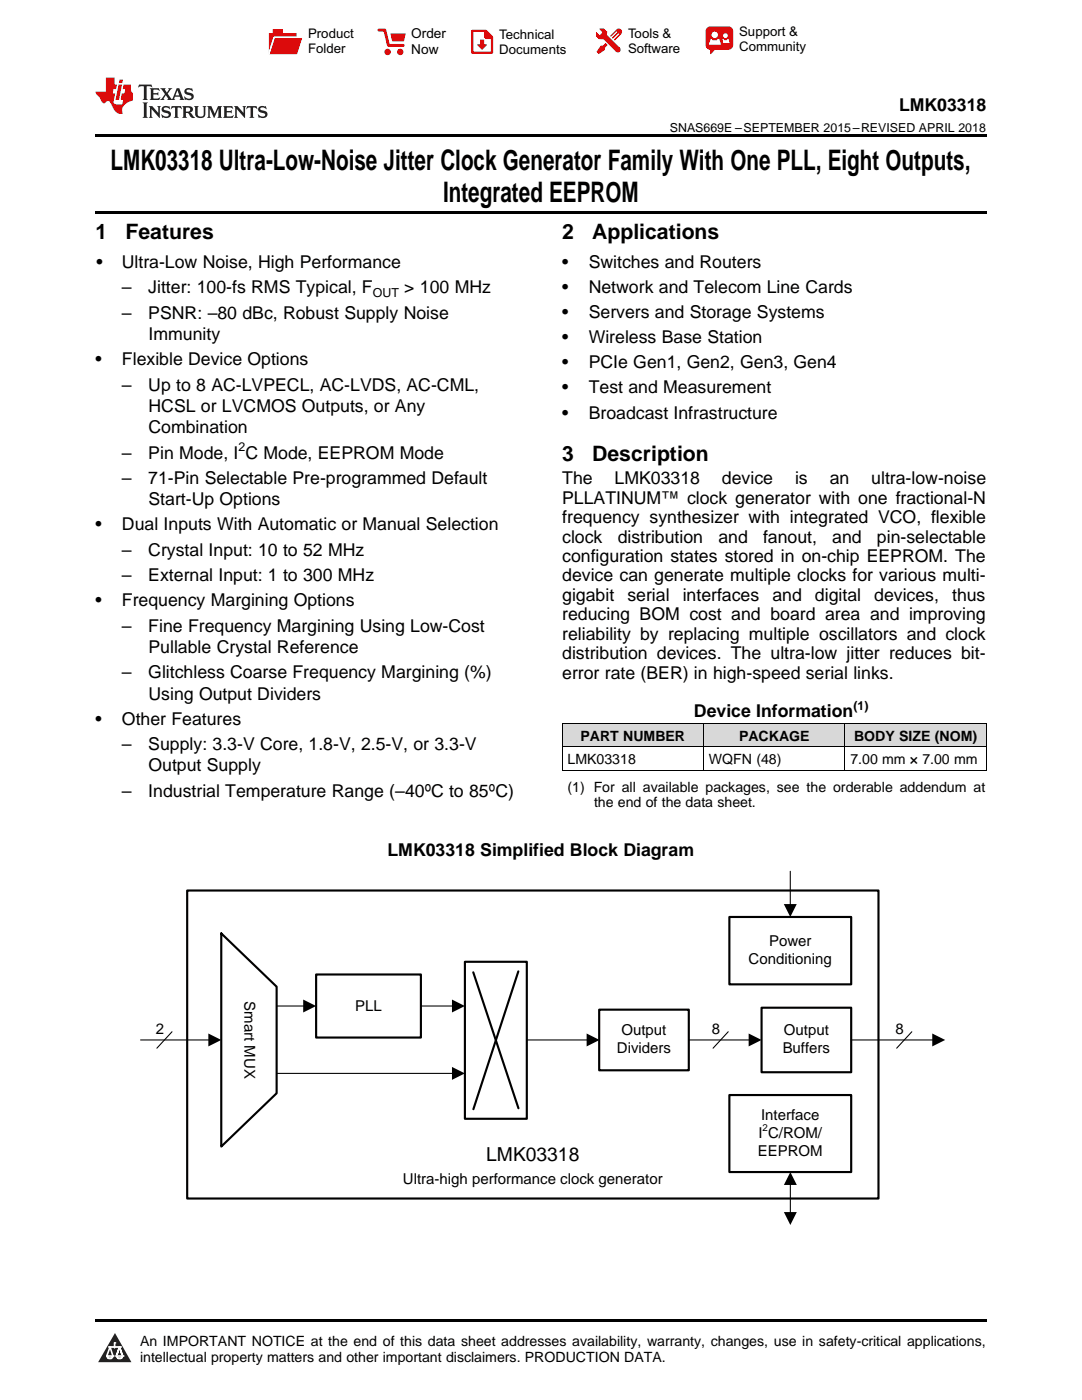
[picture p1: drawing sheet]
<svg xmlns="http://www.w3.org/2000/svg" width="216mm" height="279mm" viewBox="0 0 216 279" stroke-linecap="round" stroke-linejoin="round" font-family="sans-serif">
<defs><g id="words">
<g font-size="5.6">
<text x="22" y="33.9">LMK03318 Ultra-Low-Noise Jitter Clock Generator Family With One PLL, Eight Outputs,</text>
<text x="88.4" y="40.2">Integrated EEPROM</text>
</g>
<g font-size="4.2">
<text x="19" y="47.8">1</text>
<text x="25" y="47.8">Features</text>
<text x="112.2" y="47.8">2</text>
<text x="118.2" y="47.8">Applications</text>
<text x="112.2" y="92">3</text>
<text x="118.2" y="92">Description</text>
</g>
<text font-size="3.8" x="97" y="231.7">LMK03318</text>
<g font-size="3.5">
<text x="179.4" y="22.2">LMK03318</text>
<text x="19.2" y="53.5">•</text>
<text x="24.3" y="53.5">Ultra-Low Noise, High Performance</text>
<text x="112.2" y="53.5">•</text>
<text x="117.5" y="53.5">Switches and Routers</text>
<text x="24.3" y="58.6">–</text>
<text x="29.6" y="58.6">Jitter: 100-fs RMS Typical, F</text>
<text x="80.6" y="58.6">&gt; 100 MHz</text>
<text x="112.2" y="58.5">•</text>
<text x="117.5" y="58.5">Network and Telecom Line Cards</text>
<text x="24.3" y="63.6">–</text>
<text x="29.6" y="63.6">PSNR: –80 dBc, Robust Supply Noise</text>
<text x="112.2" y="63.5">•</text>
<text x="117.5" y="63.5">Servers and Storage Systems</text>
<text x="29.6" y="67.9">Immunity</text>
<text x="112.2" y="68.5">•</text>
<text x="117.5" y="68.5">Wireless Base Station</text>
<text x="19" y="72.9">•</text>
<text x="24.3" y="72.9">Flexible Device Options</text>
<text x="24.3" y="78">–</text>
<text x="29.6" y="78">Up to 8 AC-LVPECL, AC-LVDS, AC-CML,</text>
<text x="112.2" y="73.5">•</text>
<text x="117.5" y="73.5">PCIe Gen1, Gen2, Gen3, Gen4</text>
<text x="29.6" y="82.2">HCSL or LVCMOS Outputs, or Any</text>
<text x="112.2" y="78.5">•</text>
<text x="112.2" y="83.5">•</text>
<text x="117.5" y="78.5">Test and Measurement</text>
<text x="117.5" y="83.5">Broadcast Infrastructure</text>
<text x="29.6" y="86.4">Combination</text>
<text x="24.3" y="91.5">–</text>
<text x="29.6" y="91.5">Pin Mode, I C Mode, EEPROM Mode</text>
<text x="24.3" y="96.6">–</text>
<text x="29.6" y="96.6">71-Pin Selectable Pre-programmed Default</text>
<text x="29.6" y="100.8">Start-Up Options</text>
<text x="112.2" y="96.6">The</text>
<text x="112.2" y="100.5">PLLATINUM™ clock generator with one fractional-N</text>
<text x="122.6" y="96.6">LMK03318</text>
<text x="144.1" y="96.6">device</text>
<text x="158.6" y="96.6">is</text>
<text x="165.6" y="96.6">an</text>
<text x="173.9" y="96.6">ultra-low-noise</text>
<text x="19" y="105.8">•</text>
<text x="24.3" y="105.8">Dual Inputs With Automatic or Manual Selection</text>
<text x="112.2" y="104.4">frequency synthesizer with integrated VCO, flexible</text>
<text x="24.3" y="110.9">–</text>
<text x="29.6" y="110.9">Crystal Input: 10 to 52 MHz</text>
<text x="112.2" y="108.3">clock</text>
<text x="112.2" y="112.1">configuration states stored in on-chip EEPROM. The</text>
<text x="123.3" y="108.3">distribution</text>
<text x="143.3" y="108.3">and</text>
<text x="152.3" y="108.3">fanout,</text>
<text x="166.1" y="108.3">and</text>
<text x="175" y="108.3">pin-selectable</text>
<text x="24.3" y="116">–</text>
<text x="29.6" y="116">External Input: 1 to 300 MHz</text>
<text x="112.2" y="116">device can generate multiple clocks for various multi-</text>
<text x="112.2" y="119.9">gigabit</text>
<text x="125.2" y="119.9">serial</text>
<text x="136.2" y="119.9">interfaces</text>
<text x="154.1" y="119.9">and</text>
<text x="162.6" y="119.9">digital</text>
<text x="174.4" y="119.9">devices,</text>
<text x="190" y="119.9">thus</text>
<text x="19" y="121">•</text>
<text x="24.3" y="121">Frequency Margining Options</text>
<text x="112.2" y="123.8">reducing BOM cost and board area and improving</text>
<text x="24.3" y="126.1">–</text>
<text x="29.6" y="126.1">Fine Frequency Margining Using Low-Cost</text>
<text x="29.6" y="130.3">Pullable Crystal Reference</text>
<text x="112.2" y="127.7">reliability by replacing multiple oscillators and clock</text>
<text x="112.2" y="131.6">distribution devices. The ultra-low jitter reduces bit-</text>
<text x="24.3" y="135.4">–</text>
<text x="29.6" y="135.4">Glitchless Coarse Frequency Margining (%)</text>
<text x="112.2" y="135.4">error rate (BER) in high-speed serial links.</text>
<text x="29.6" y="139.6">Using Output Dividers</text>
<text x="138.5" y="143.2">Device Information</text>
<text x="19" y="144.6">•</text>
<text x="24.3" y="144.6">Other Features</text>
<text x="24.3" y="149.7">–</text>
<text x="29.6" y="149.7">Supply: 3.3-V Core, 1.8-V, 2.5-V, or 3.3-V</text>
<text x="29.6" y="154">Output Supply</text>
<text x="24.3" y="159">–</text>
<text x="29.6" y="159">Industrial Temperature Range (–40ºC to 85ºC)</text>
<text x="77.3" y="170.7">LMK03318 Simplified Block Diagram</text>
</g>
<g font-size="3">
<text x="153.5" y="188.8">Power</text>
<text x="149.4" y="192.4">Conditioning</text>
<text x="48.8" y="199.8" transform="rotate(90 48.8 199.8)">Smart MUX</text>
<text x="70.9" y="201.7">PLL</text>
<text x="31.1" y="206.4">2</text>
<text x="124" y="206.7">Output</text>
<text x="142.1" y="206.4">8</text>
<text x="156.4" y="206.7">Output</text>
<text x="178.7" y="206.4">8</text>
<text x="123.1" y="210.2">Dividers</text>
<text x="156.2" y="210.2">Buffers</text>
<text x="151.3" y="227.1">I C/ROM/</text>
<text x="151.9" y="223.5">Interface</text>
<text x="151.2" y="230.7">EEPROM</text>
<text x="80.4" y="236.3">Ultra-high performance clock generator</text>
</g>
<g font-size="2.8">
<text x="115.8" y="147.8">PART NUMBER</text>
<text x="147.5" y="147.8">PACKAGE</text>
<text x="170.4" y="147.8">BODY SIZE (NOM)</text>
<text x="113.2" y="152.5">LMK03318</text>
<text x="141.5" y="152.5">WQFN (48)</text>
<text x="169.7" y="152.5">7.00 mm × 7.00 mm</text>
<text x="113.2" y="158">(1) For all available packages, see the orderable addendum at</text>
<text x="118.5" y="161.1">the end of the data sheet.</text>
<text x="27.9" y="268.6">An IMPORTANT NOTICE at the end of this data sheet addresses availability, warranty, changes, use in safety-critical applications,</text>
<text x="27.9" y="271.8">intellectual property matters and other important disclaimers. PRODUCTION DATA.</text>
</g>
<g font-size="2.7">
<text x="82.1" y="7.7">Order</text>
<text x="82.1" y="10.7">Now</text>
</g>
<g font-size="2.6">
<text x="61.5" y="7.6">Product</text>
<text x="61.5" y="10.6">Folder</text>
<text x="99.6" y="7.8">Technical</text>
<text x="99.6" y="10.8">Documents</text>
<text x="125.3" y="7.6">Tools &amp;</text>
<text x="125.3" y="10.6">Software</text>
<text x="147.5" y="7.2">Support &amp;</text>
<text x="147.5" y="10.2">Community</text>
</g>
<g font-size="2.5">
<text x="133.7" y="26.3">SNAS669E –SEPTEMBER 2015–REVISED APRIL 2018</text>
<text x="74.4" y="59.3">OUT</text>
<text x="47.6" y="90.1">2</text>
<text x="170.3" y="141.7">(1)</text>
</g>
<text font-size="1.9" x="152.2" y="225.7">2</text>
</g></defs>
<g fill="#d8d8d8">
<path d="M112.2 144.4h28.2v4.7h-28.2z"/>
<path d="M140.4 144.4h28.2v4.7h-28.2z"/>
<path d="M168.6 144.4h28.2v4.7h-28.2z"/>
</g>
<path d="M22.9 266l3.3 5.9h-6.6z" fill="#231f20"/>
<path d="M21.3 270.6h1.2l-.3 .5h-.3a.53 .53 0 0 1-.6-.5z" fill-rule="evenodd" fill="#fff"/>
<path d="M21.3 270.6h1.2l-.3 .5h-.3a.53 .53 0 0 1-.6-.5z" fill="none" stroke="#231f20" stroke-width=".33"/>
<path d="M21.3 270.6l1.2 .1-.3 .4h-.5z" fill="none" stroke="#fff" stroke-width=".33"/>
<path d="M22.9 268.9h.1" fill="none" stroke="#fff" stroke-width=".33"/>
<path d="M22.9 268v.9z" fill="#fff"/>
<path d="M22.9 268v.9z" fill="none" stroke="#fff" stroke-width=".33"/>
<circle cx="22.9" cy="268" r=".16" fill="#fff"/>
<path d="M21.8 268.8h.1" fill="none" stroke="#fff" stroke-width=".33"/>
<path d="M21.8 268.8h2.2z" fill="#fff"/>
<path d="M21.8 268.8h2.2z" fill="none" stroke="#fff" stroke-width=".33"/>
<circle cx="24" cy="268.8" r=".16" fill="#fff"/>
<path d="M23.2 270.6h.1" fill="none" stroke="#fff" stroke-width=".33"/>
<path d="M23.8 268.8l-.6 1.8z" fill="#fff"/>
<path d="M23.8 268.8l-.6 1.8z" fill="none" stroke="#fff" stroke-width=".33"/>
<path d="M23.8 268.8l.7 1.8z" fill="#fff"/>
<path d="M23.8 268.8l.7 1.8z" fill="none" stroke="#fff" stroke-width=".33"/>
<path d="M24.4 270.6h.1" fill="none" stroke="#fff" stroke-width=".33"/>
<circle cx="21.3" cy="270.6" r=".16" fill="#fff"/>
<path d="M22 268.8l-.7 1.8z" fill="#fff"/>
<path d="M22 268.8l-.7 1.8z" fill="none" stroke="#fff" stroke-width=".33"/>
<path d="M22 268.8l.5 1.8z" fill="#fff"/>
<path d="M22 268.8l.5 1.8z" fill="none" stroke="#fff" stroke-width=".33"/>
<circle cx="22.5" cy="270.6" r=".16" fill="#fff"/>
<path d="M23.3 270.6h1.2a.63 .63 0 0 1-.6 .5 .63 .63 0 0 1-.6-.5z" fill-rule="evenodd" fill="#fff"/>
<path d="M23.3 270.6h1.2a.63 .63 0 0 1-.6 .5 .63 .63 0 0 1-.6-.5z" fill="none" stroke="#231f20" stroke-width=".33"/>
<path d="M23.3 270.6h1.2l-.4 .5h-.5z" fill="none" stroke="#fff" stroke-width=".33"/>
<path d="M23.2 270.6h.1" fill="none" stroke="#fff" stroke-width=".33"/>
<circle cx="24.5" cy="270.6" r=".16" fill="#fff"/>
<path d="M19 26.8h177.8v.6h-177.8zM19 42.2h177.8v.6h-177.8zM19 263.2h177.8v.5h-177.8z" fill="#000"/>
<path d="M37.4 177.7h137.9v61.5h-137.9zM44.2 186.3l11 10.6v21.3l-11 10.6zM63.1 194.5h20.9v12.6h-20.9zM92.8 191.9h12.3v31.4h-12.3zM94.4 194l9.1 27.2M103.4 193.9l-8.9 27.5M145.5 183h24.3v13.4h-24.3zM119.6 201.5h17.8v12.1h-17.8zM145.5 218.5h24.3v15.4h-24.3zM152 201.1h17.8v12.9h-17.8z" fill="none" stroke="#000" stroke-width=".43"/>
<path d="M157.7 173.9v6.8M28 207.5h13.9M34.3 205.9l-3 3.3M55.2 200.8h5.6M55.2 214.2h35.3M84 200.8h6.5M105.1 207.5h12.3M137.5 207.5h12.2M145.3 205.9l-3 3.3M169.9 207.5h16.4M181.9 205.9l-3 3.3M157.7 236.2v6" fill="none" stroke="#000" stroke-width=".21"/>
<path d="M60.5 199.5l2.6 1.3-2.6 1.3zM90.2 199.5l2.6 1.3-2.6 1.3zM156.4 180.4h2.6l-1.3 2.6zM41.6 206.3l2.6 1.2-2.6 1.3zM90.2 212.9l2.6 1.3-2.6 1.3zM117.1 206.3l2.5 1.2-2.5 1.3zM149.4 206.3l2.6 1.2-2.6 1.3zM186 206.3l2.6 1.2-2.6 1.3zM157.7 233.9l1.3 2.6h-2.6zM156.4 241.9h2.6l-1.3 2.6z" fill="#000"/>
<path d="M112.2 153.7h84.6M112.2 149h84.6M112.2 144.4h84.6M112.2 144.4v9.3M140.4 144.4v9.3M168.6 144.4v9.3M196.8 144.4v9.3" fill="none" stroke="#000" stroke-width=".2"/>
<path d="M27.7 16.9l-.1 .6 .6-.3h.5v.2v2.2l-.2 .4h1l-.2-.4v-2.2v-.2h.5l.6 .3-.2-.6zM29.9 17.6l.2 .4v1.6l-.2 .4h1.9l.1-.6a1.09 1.09 0 0 1-1.3 .1v-.6h.6l.4 .2v-.7l-.2 .2h-.8v-.6l.2-.1a1.01 1.01 0 0 1 1 .3l-.1-.6zM32 17.6l.9 1.2-1 1.2h.9l-.2-.3 .5-.7 .5 .7-.3 .3h1.7l-.2-.3 .1-.4h1l.1 .4-.2 .3h1l-.3-.4-.7-2h-.5l-1 2.2-.8-1.1 .9-1.1h-.9l.2 .2-.4 .7-.4-.7 .2-.2zM35.4 18l.4 1h-.8zM37 17.7a.66 .66 0 0 0-.2 .8 .66 .66 0 0 0 .6 .4l.7 .2 .1 .2a.8 .8 0 0 1-.7 .4 .8 .8 0 0 1-.7-.5l.1 .8 .2-.2a.94 .94 0 0 0 1.1 .1 .94 .94 0 0 0 .4-.9 1.48 1.48 0 0 0-1.3-.6v-.4a1.1 1.1 0 0 1 1.2 .2l-.2-.6-.2 .1-.5-.1zM28.5 20.4l.2 .4v2.3l-.2 .4h1l-.2-.4v-2.3l.2-.4zM29.7 21.2l.2 .4v1.5l-.2 .4h.8l-.3-.4 .1-1.3 1.6 1.8v-2l.2-.4h-.7l.2 .2v1.1l-1.2-1.3zM32.5 21.3a.66 .66 0 0 0-.2 .8 .66 .66 0 0 0 .6 .4l.6 .2 .2 .2a.8 .8 0 0 1-.8 .4 .8 .8 0 0 1-.7-.5l.2 .7 .2-.1a.94 .94 0 0 0 1 .1 .94 .94 0 0 0 .5-1 1.47 1.47 0 0 0-1.3-.6l-.1-.3a1.1 1.1 0 0 1 1.3 .2l-.2-.6-.2 .1-.5-.2zM34.3 21.2l-.2 .6a.64 .64 0 0 1 .8-.3v1.6l-.2 .4h1l-.3-.4 .1-1.6a.66 .66 0 0 1 .8 .3l-.2-.6zM36.3 21.2l.3 .4v1.5l-.3 .4h1l-.2-.2v-.7h.5l.1 .1a.8 .8 0 0 0 1.2 .7l-1-1a.62 .62 0 0 0 .6-.5 .62 .62 0 0 0-.6-.7zM37.1 21.5h.1a.48 .48 0 0 1 .6 0 .48 .48 0 0 1 .1 .6l-.2 .1-.6 .1zM38.7 21.2l.2 .2a2.29 2.29 0 0 0 .4 2 1.05 1.05 0 0 0 1.7-.7v-1.3l.2-.2h-.8l.2 .4v1.1a.61 .61 0 0 1-.6 .6 .61 .61 0 0 1-.6-.6v-1.1l.3-.4zM41.3 21.2l.3 .4v1.5l-.3 .4h.8l-.2-.4v-1.4l.8 1.9 .9-1.9v1.4l-.2 .4h.9l-.2-.4v-1.5l.2-.4h-.8l-.7 1.5-.6-1.5zM44.5 21.2l.2 .4v1.5l-.2 .4h1.9l.2-.6a1.1 1.1 0 0 1-1.4 .2v-.7h.6l.4 .2v-.6l-.2 .1-.8 .1v-.6l.2-.1a1.02 1.02 0 0 1 1.1 .2l-.2-.5zM46.7 21.2l.2 .4v1.5l-.2 .4h.8l-.3-.4 .1-1.3 1.6 1.8v-2l.2-.4h-.7l.2 .2v1.1l-1.2-1.3zM49.3 21.2l-.1 .6a.64 .64 0 0 1 .8-.3v1.6l-.3 .4h1l-.2-.4v-1.6a.66 .66 0 0 1 .8 .3l-.1-.6zM51.7 21.3a.66 .66 0 0 0-.2 .7 .66 .66 0 0 0 .7 .5l.6 .2 .1 .2a.8 .8 0 0 1-.7 .4 .8 .8 0 0 1-.7-.5l.1 .7 .2-.1a.94 .94 0 0 0 1.1 .1 .94 .94 0 0 0 .4-1 1.48 1.48 0 0 0-1.2-.6l-.1-.3a1.1 1.1 0 0 1 1.2 .2l-.2-.6-.1 .1-.6-.2z" fill="#231f20"/>
<path d="M21.1 15.5v2.8h-2v.4l.9 .9a.96 .96 0 0 0 1 1 .59 .59 0 0 1 .5-.4 .59 .59 0 0 1 .5 .3l.4 .8a1.61 1.61 0 0 0 2.1 1.3 1.63 1.63 0 0 1 1.1-2.2l.9-.3v-1.5a1.6 1.6 0 0 1-.4-1.7h-1.4l-.2 .9h.5l-.2 .8h-.5l-.2 1v.3h.5l-.2 .9h-.7a.74 .74 0 0 1-1-.6l.3-1.6h-.5l.2-.8h.5l.1-.9h-.4v-1.4zM23.7 16.9l-.7 3h.8l.6-3zM23.8 15.9l-.1 .7h.7l.2-.7z" fill="#ee1d23"/>
<g fill="#d60000">
<path d="M54.4 5.8h2v.8h2.8v4.2h-5.5v-4.2h.7z" fill-rule="evenodd"/>
<path d="M54.7 7.5h5.6l-1 3.3h-5.6z" fill-rule="evenodd"/>
</g>
<path d="M54.6 7.4h5.8l-.1 .1h-5.5l-1.1 3.3z" fill-rule="evenodd" fill="#fff"/>
<path d="M54.6 7.4h5.8l-.1 .1h-5.5l-1.1 3.3z" fill="none" stroke="#fff" stroke-width=".2"/>
<path d="M75.6 6h1.2l.7 3.1h3" fill="none" stroke="#d60000" stroke-width=".56"/>
<g fill="#d60000">
<path d="M77.9 6.7h3.1l-.4 1.5h-2.3z" fill-rule="evenodd"/>
<circle cx="77.3" cy="10.4" r=".64"/>
<circle cx="79.9" cy="10.4" r=".64"/>
</g>
<path d="M94.2 6.2h2.7l1.3 1.2v3.1h-4z" fill="none" stroke="#d60000" stroke-width=".44"/>
<g fill="#d60000">
<path d="M95.8 7.9h.8v1h.6l-1 1.1-1-1v-.1h.6z" fill-rule="evenodd"/>
<path d="M96.6 6.2h.3l1.3 1.2v.4h-1.3l-.3-.4z" fill-rule="evenodd"/>
<path d="M119.6 5.7h.9l.6 .6 .1 .7 2.5 2.5-.8 .8-2.3-2.3-1.1-.2-.6-.6v-.8l.7 .6 .5-.4v-.2l-.4-.5z" fill-rule="evenodd"/>
<path d="M119.9 9.1h.4l.5-.5 .4 .4-.5 .5v.4l-1.2 .9-.5-.5z" fill-rule="evenodd"/>
<path d="M123 5.9a.67 .67 0 0 1 .9 0 .67 .67 0 0 1 0 .9z" fill-rule="evenodd"/>
<path d="M123 5.9l.9 .9-1.2 1.2h-.2l.1-.2 .9-.9 .1-.2h-.3l-.9 1h-.2v-.2l.9-1 .1-.2h-.3l-.9 1h-.2v-.2z" fill-rule="evenodd"/>
<circle cx="123.3" cy="9.9" r=".54"/>
</g>
<path d="M121.1 6.3l-.1 .7" fill="none" stroke="#d60000" stroke-width=".2"/>
<g fill="#d60000">
<path d="M141.1 5.5l.6-.2h3.6a.95 .95 0 0 1 1 .9v2.8a.95 .95 0 0 1-1 .9h-3.6a.95 .95 0 0 1-.9-.9v-2.8z" fill-rule="evenodd"/>
<path d="M141.7 9.9h.9l-.7 .9h-.2z" fill-rule="evenodd"/>
</g>
<g fill="#fff">
<path d="M144.3 8.6h1.3z"/>
<path d="M141.8 7.8h.3l.1 .2h.8l.2-.2h.3l.4 1.1h-2.5z" fill-rule="evenodd"/>
<path d="M144.2 7.8h.2l.2 .2h.4l.2-.2h.2l.2 .8h-1.3z" fill-rule="evenodd"/>
<circle cx="142.6" cy="6.9" r=".65"/>
<circle cx="144.8" cy="7.1" r=".48"/>
</g>
<use href="#words"/>
</svg>
